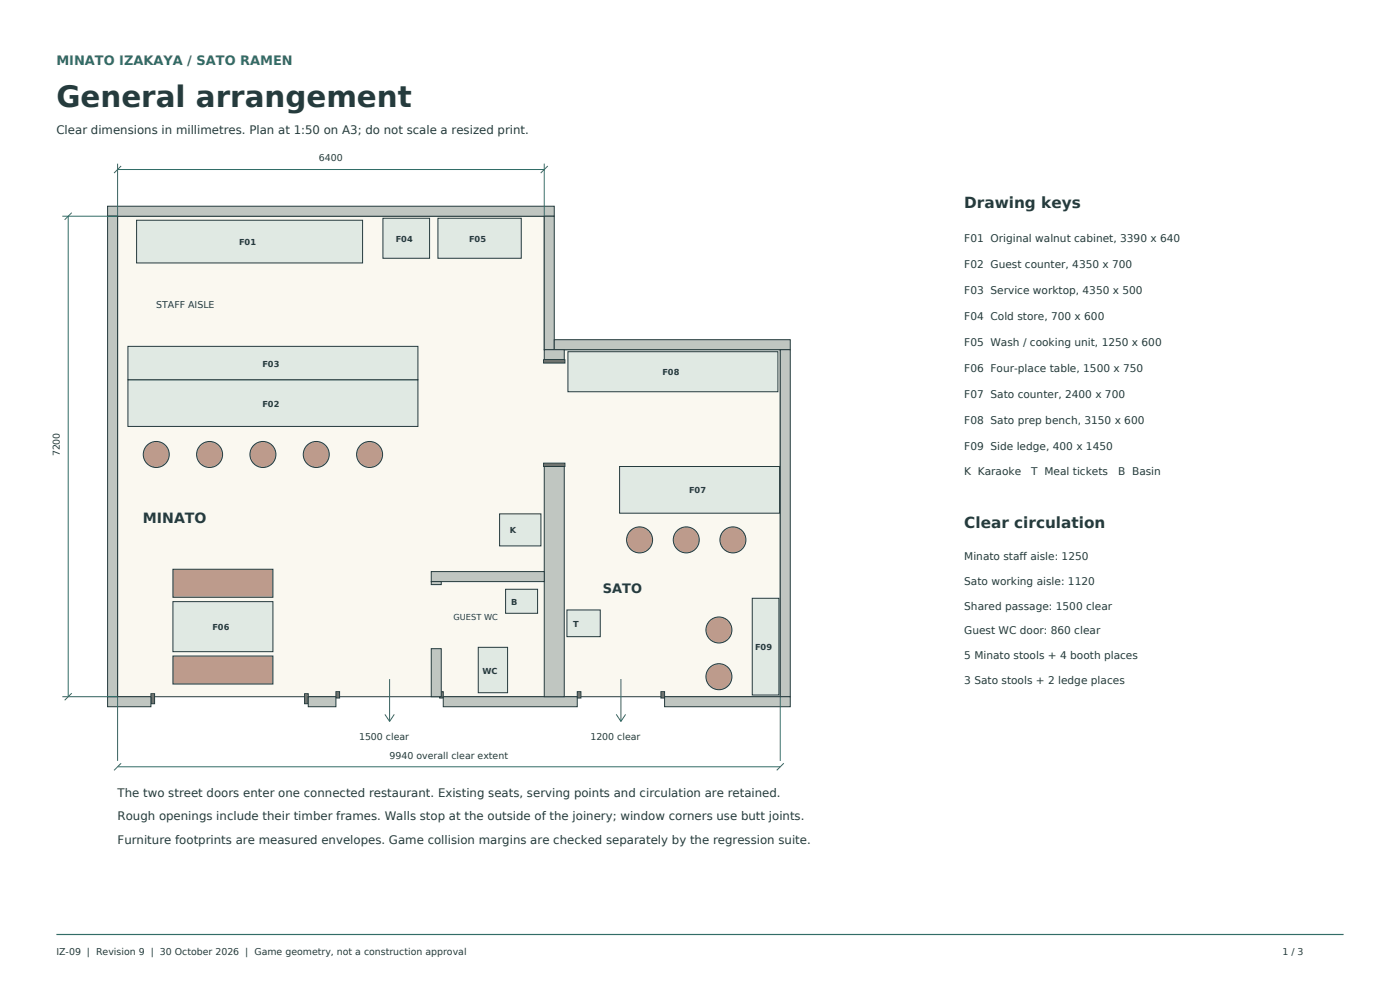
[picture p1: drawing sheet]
<svg xmlns="http://www.w3.org/2000/svg" width="420mm" height="297mm" viewBox="0 0 420 297" stroke-linecap="round" stroke-linejoin="round" font-family="sans-serif">
<defs><g id="words">
<text font-size="8.8" fill="#253b3d" x="16.9" y="32.1">General arrangement</text>
<g font-size="4.6" fill="#253b3d">
<text x="289.3" y="62.4">Drawing keys</text>
<text x="289.3" y="158.4">Clear circulation</text>
</g>
<text font-size="4.2" fill="#253b3d" x="42.9" y="156.8">MINATO</text>
<text font-size="3.9" fill="#326d67" x="16.9" y="19.4">MINATO IZAKAYA / SATO RAMEN</text>
<text font-size="3.9" fill="#253b3d" x="180.9" y="177.8">SATO</text>
<g font-size="3.5" fill="#253b3d">
<text x="16.9" y="40.2">Clear dimensions in millimetres. Plan at 1:50 on A3; do not scale a resized print.</text>
<text x="35.3" y="238.8">The two street doors enter one connected restaurant. Existing seats, serving points and circulation are retained.</text>
<text x="35.3" y="245.8">Rough openings include their timber frames. Walls stop at the outside of the joinery; window corners use butt joints.</text>
<text x="35.3" y="252.9">Furniture footprints are measured envelopes. Game collision margins are checked separately by the regression suite.</text>
</g>
<g font-size="3.2" fill="#253b3d">
<text x="289.3" y="72.6">F01 Original walnut cabinet, 3390 x 640</text>
<text x="289.3" y="80.4">F02 Guest counter, 4350 x 700</text>
<text x="289.3" y="88.2">F03 Service worktop, 4350 x 500</text>
<text x="289.3" y="95.9">F04 Cold store, 700 x 600</text>
<text x="289.3" y="103.7">F05 Wash / cooking unit, 1250 x 600</text>
<text x="289.3" y="111.4">F06 Four-place table, 1500 x 750</text>
<text x="289.3" y="119.2">F07 Sato counter, 2400 x 700</text>
<text x="289.3" y="127">F08 Sato prep bench, 3150 x 600</text>
<text x="289.3" y="134.7">F09 Side ledge, 400 x 1450</text>
<text x="289.3" y="142.5">K Karaoke</text>
<text x="309.4" y="142.5">T Meal tickets</text>
<text x="335.4" y="142.5">B Basin</text>
<text x="289.3" y="167.9">Minato staff aisle: 1250</text>
<text x="289.3" y="175.3">Sato working aisle: 1120</text>
<text x="289.3" y="182.7">Shared passage: 1500 clear</text>
<text x="289.3" y="190.1">Guest WC door: 860 clear</text>
<text x="289.3" y="197.5">5 Minato stools + 4 booth places</text>
<text x="289.3" y="204.9">3 Sato stools + 2 ledge places</text>
</g>
<g font-size="2.8" fill="#253b3d">
<text x="95.7" y="48.3">6400</text>
<text x="46.9" y="92.2">STAFF AISLE</text>
<text x="18" y="136.8" transform="rotate(-90 18 136.8)">7200</text>
<text x="107.7" y="221.9">1500 clear</text>
<text x="177.1" y="221.9">1200 clear</text>
<text x="116.9" y="227.3">9940 overall clear extent</text>
<text x="16.9" y="286.1">IZ-09 | Revision 9 | 30 October 2026 | Game geometry, not a construction approval</text>
<text x="384.7" y="286.1">1 / 3</text>
</g>
<g font-size="2.5" fill="#253b3d">
<text x="71.7" y="73.5">F01</text>
<text x="118.7" y="72.5">F04</text>
<text x="140.7" y="72.5">F05</text>
<text x="78.7" y="109.9">F03</text>
<text x="198.7" y="112.5">F08</text>
<text x="78.7" y="121.9">F02</text>
<text x="206.7" y="147.9">F07</text>
<text x="152.9" y="159.9">K</text>
<text x="136.1" y="185.8">GUEST WC</text>
<text x="153.3" y="181.3">B</text>
<text x="63.7" y="188.9">F06</text>
<text x="171.9" y="187.9">T</text>
<text x="226.5" y="194.9">F09</text>
<text x="144.7" y="201.9">WC</text>
</g>
</g></defs>
<path d="M16.9 280.1h386.2" fill="none" stroke="#326d67" stroke-width=".35"/>
<path d="M35.3 64.8h128v40h70.8v104h-198.8z" fill-rule="evenodd" fill="#faf8f0" stroke="#253b3d" stroke-width=".3"/>
<g fill="#c0c6c1" stroke="#253b3d" stroke-width=".3">
<path d="M32.3 61.8h134v3h-134z" fill-rule="evenodd"/>
<path d="M32.3 64.8h3v144h-3z" fill-rule="evenodd"/>
<path d="M163.3 64.8h3v40h-3z" fill-rule="evenodd"/>
<path d="M166.3 101.8h70.8v3h-70.8z" fill-rule="evenodd"/>
<path d="M234.1 104.8h3v104h-3z" fill-rule="evenodd"/>
</g>
<g fill="#987d58" stroke="#253b3d" stroke-width=".3">
<path d="M100.8 207.3h1.1v1.9h-1.1z" fill-rule="evenodd"/>
<path d="M131.9 207.3h1.1v1.9h-1.1z" fill-rule="evenodd"/>
<path d="M173.2 207.3h1.1v1.9h-1.1z" fill-rule="evenodd"/>
<path d="M198.3 207.3h1.1v1.9h-1.1z" fill-rule="evenodd"/>
<path d="M45.3 207.9h1.1v3h-1.1z" fill-rule="evenodd"/>
<path d="M91.4 207.9h1.1v3h-1.1z" fill-rule="evenodd"/>
</g>
<g fill="#c0c6c1" stroke="#253b3d" stroke-width=".3">
<path d="M32.3 208.8h13v3h-13z" fill-rule="evenodd"/>
<path d="M92.5 208.8h8.3v3h-8.3z" fill-rule="evenodd"/>
<path d="M133 208.8h40.2v3h-40.2z" fill-rule="evenodd"/>
<path d="M199.4 208.8h37.7v3h-37.7z" fill-rule="evenodd"/>
<path d="M163.3 104.8h6v3h-6z" fill-rule="evenodd"/>
<path d="M163.3 139.8h6v69h-6z" fill-rule="evenodd"/>
</g>
<g fill="#987d58" stroke="#253b3d" stroke-width=".3">
<path d="M163.1 107.8h6.4v1h-6.4z" fill-rule="evenodd"/>
<path d="M163.1 138.8h6.4v1h-6.4z" fill-rule="evenodd"/>
</g>
<g fill="#c0c6c1" stroke="#253b3d" stroke-width=".3">
<path d="M129.4 171.3h33.9v3h-33.9z" fill-rule="evenodd"/>
<path d="M129.4 174.3h3v.9h-3z" fill-rule="evenodd"/>
<path d="M129.4 194.4h3v14.4h-3z" fill-rule="evenodd"/>
</g>
<g fill="#e0e9e3" stroke="#253b3d" stroke-width=".3">
<path d="M41 66h67.8v12.8h-67.8z" fill-rule="evenodd"/>
<path d="M38.4 113.8h87v14h-87z" fill-rule="evenodd"/>
<path d="M38.4 103.8h87v10h-87z" fill-rule="evenodd"/>
<path d="M114.9 65.4h14v12h-14z" fill-rule="evenodd"/>
<path d="M131.4 65.4h25v12h-25z" fill-rule="evenodd"/>
<path d="M185.9 139.8h48v14h-48z" fill-rule="evenodd"/>
<path d="M170.4 105.4h63v12h-63z" fill-rule="evenodd"/>
<path d="M225.7 179.3h8v29h-8z" fill-rule="evenodd"/>
<path d="M51.9 180.3h30v15h-30z" fill-rule="evenodd"/>
</g>
<g fill="#bd9b8c" stroke="#253b3d" stroke-width=".3">
<path d="M51.9 170.6h30v8.4h-30z" fill-rule="evenodd"/>
<path d="M51.9 196.6h30v8.4h-30z" fill-rule="evenodd"/>
<circle cx="46.9" cy="136.2" r="3.9"/>
<circle cx="62.9" cy="136.2" r="3.9"/>
<circle cx="78.9" cy="136.2" r="3.9"/>
<circle cx="94.9" cy="136.2" r="3.9"/>
<circle cx="110.9" cy="136.2" r="3.9"/>
<circle cx="191.9" cy="161.8" r="3.9"/>
<circle cx="205.9" cy="161.8" r="3.9"/>
<circle cx="219.9" cy="161.8" r="3.9"/>
<circle cx="215.7" cy="188.8" r="3.9"/>
<circle cx="215.7" cy="202.8" r="3.9"/>
</g>
<g fill="#e0e9e3" stroke="#253b3d" stroke-width=".3">
<path d="M143.5 194h8.8v13.6h-8.8z" fill-rule="evenodd"/>
<path d="M151.7 176.6h9.6v7.2h-9.6z" fill-rule="evenodd"/>
<path d="M149.9 154h12.4v9.6h-12.4z" fill-rule="evenodd"/>
<path d="M170.1 182.8h10v8h-10z" fill-rule="evenodd"/>
</g>
<g fill="none" stroke="#326d67" stroke-width=".3">
<path d="M35.3 50.8h128M35.3 49v15.8h-16.6M36.3 49.7l-2.1 2.2M163.3 49v15.8M164.3 49.7l-2.1 2.2M20.5 64.8v144M21.5 63.7l-2.1 2.2M18.7 208.8h16.6v19.2M21.5 207.7l-2.1 2.2M115.5 214.1l1.4 2.1M116.9 203.5v12.7M118.3 214.1l-1.4 2.1"/>
<path d="M184.9 214.1l1.4 2.1M186.3 203.5v12.7M187.7 214.1l-1.4 2.1M234.1 208.8v19.2M35.3 229.8h198.8M36.3 228.7l-2.1 2.2M235.1 228.7l-2.1 2.2"/>
</g>
<use href="#words"/>
</svg>
